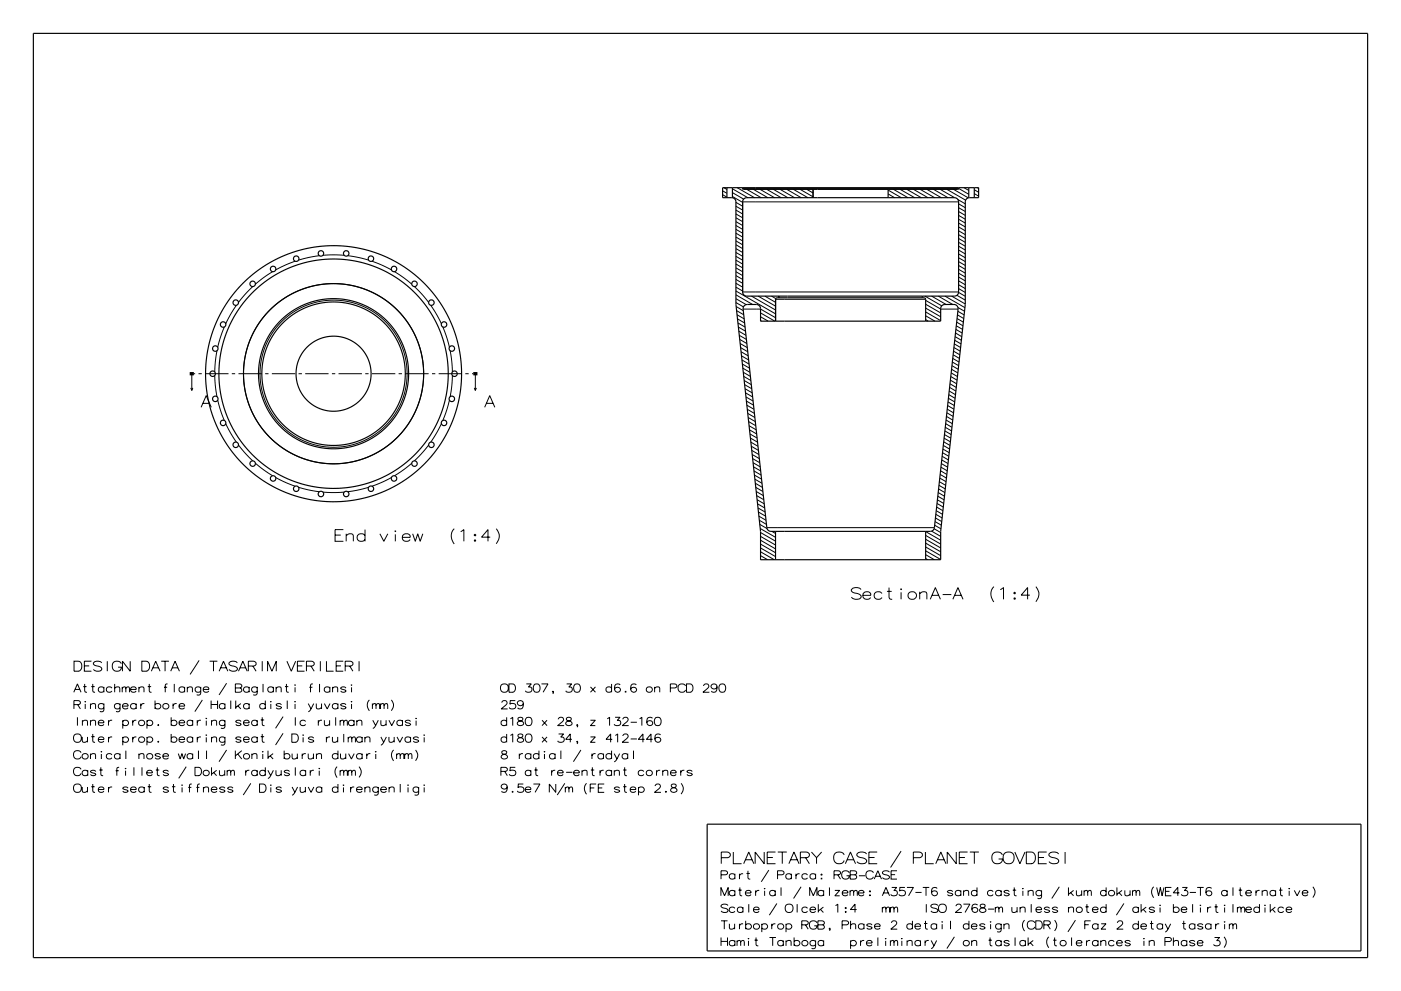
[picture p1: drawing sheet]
<svg xmlns="http://www.w3.org/2000/svg" width="420mm" height="297mm" viewBox="0 0 420 297" stroke-linecap="round" stroke-linejoin="round" font-family="sans-serif">
<g fill="none" stroke="#000" stroke-width=".3">
<path d="M216.6 57.2l1.3 .7M216.6 58.3l1.3 .8M217 56.3l.9 .5M219.6 57.7l3.3 2M219.6 58.9l3 1.8M219.6 56.6l4.6 2.6M221 56.3l5.2 2.9M222.6 56.5h64.8M223.9 56.8l4.3 2.4M225.9 56.8l4.3 2.4M227.9 56.8l4.3 2.4M229.9 56.8l4.3 2.4"/>
<path d="M231.9 56.8l4.3 2.4M233.9 56.8l4.3 2.4M235.9 56.8l4.3 2.4M237.9 56.8l4.3 2.4M239.9 56.8l3.8 2.2M241.9 56.8l1.8 1M266.2 57l4 2.2M266.2 58.1l2 1.1M267.9 56.8l4.3 2.4M269.9 56.8l4.3 2.4M271.9 56.8l4.3 2.4M273.9 56.8l4.3 2.4"/>
<path d="M275.9 56.8l4.3 2.4M277.9 56.8l4.3 2.4M279.9 56.8l4.3 2.4M281.9 56.8l4.3 2.5M283.9 56.8l5.6 3.2M285.9 56.8l4.4 2.5M287.2 59.8l2.2 1.3M287.4 56.5l3 1.7M289 56.3l1.4 .8M292.1 56.9l1.3 .7M292.1 58l1.3 .8M292.1 59.2h.1"/>
<path d="M293 56.3l.4 .2M88.5 78.3l-5.8 2.6M95.7 76.6l-6.2 1.4M96.8 76.5h6.4M104.3 76.6l6.2 1.4M111.5 78.3l5.8 2.6M220.6 60.7l2 1.1M220.6 61.8l2 1.2M220.6 63l2 1.1M220.6 64.1l2 1.2M220.6 65.3l2 1.1M220.6 66.4l2 1.2"/>
<path d="M220.6 67.6l2 1.1M220.6 68.7l2 1.2M220.6 69.9l2 1.1M220.6 71l2 1.2M220.6 72.2l2 1.2M220.6 73.4l2 1.1M220.6 74.5l2 1.2M220.6 75.7l2 1.1M220.6 76.8l2 1.2M220.6 78l2 1.1M220.6 79.1l2 1.2M222.6 60.5h64.8"/>
<path d="M287.4 61.1l2 1.1M287.4 62.2l2 1.2M287.4 63.4l2 1.1M287.4 64.5l2 1.2M287.4 65.7l2 1.2M287.4 66.9l2 1.1M287.4 68l2 1.2M287.4 69.2l2 1.1M287.4 70.3l2 1.2M287.4 71.5l2 1.1M287.4 72.6l2 1.2M287.4 73.8l2 1.1"/>
<path d="M287.4 74.9l2 1.2M287.4 76.1l2 1.2M287.4 77.3l2 1.1M287.4 78.4l2 1.2M287.4 79.6l2 1.1M67.2 98l-1.9 6.1M70.9 91.5l-3.2 5.5M75.8 85.9l-4.3 4.7M81.7 81.4l-5.1 3.8M118.3 81.4l5.1 3.8M124.2 85.9l4.3 4.7M129.1 91.5l3.2 5.5"/>
<path d="M132.8 98l1.9 6.1M220.6 80.3l2 1.1M220.6 81.4l2 1.2M220.6 82.6l2 1.1M220.6 83.7l2 1.2M220.6 84.9l2 1.2M220.6 86.1l2 1.1M220.6 87.2l11.9 6.9M220.6 88.4l5 2.8M220.6 89.5l3.1 1.8M220.6 90.7l2.3 1.3M220.7 91.9l2.1 1.2"/>
<path d="M220.8 93.1l2.2 1.2M221 94.3l2.1 1.3M221.1 95.6l2.1 1.2M221.2 96.8l2.2 1.2M221.4 98l2.1 1.3M221.5 99.3l2.1 1.2M222.6 87.5h64.8M222.8 92.6h5.2l4.5 2.6M225.3 88.7l7.2 4.2M227.3 88.7l5.2 3.1M228 93.8l4.3 2.4M228 94.9l2.3 1.3"/>
<path d="M228 96.1l.3 .1M229.3 88.7l3.2 1.9M231.3 88.7l1.3 .8M232.5 89.7h45M233.3 88.7l.2 .2M277.3 88.7l5 3M277.5 91.2l4.5 2.6M277.5 92.3l4.5 2.6M277.5 94.6l2.8 1.6M277.5 95.8l.8 .4M277.5 90l4.5 2.6h5.2M277.5 93.5l4.5 2.6"/>
<path d="M279.3 88.7l4.3 2.5M281.3 88.7l4.3 2.5M283.3 88.7l6 3.5M285.3 88.7l4.1 2.4M286.4 99.8l1.9 1.1M286.6 98.7l1.8 1.1M286.7 97.6l1.9 1.1M286.8 96.5l1.9 1.1M286.9 88.5l2.5 1.5M286.9 95.5l1.9 1M287 94.4l1.9 1.1M287.2 93.3l1.8 1.1"/>
<path d="M287.2 92.2l2 1.1M287.4 87.6l2 1.2M287.4 83l2 1.2M287.4 84.2l2 1.1M287.4 86.5l2 1.1M287.4 80.7l2 1.2M287.4 81.9l2 1.1M287.4 85.3l2 1.2M57.2 116.3l.3 .7 .3-.7M57.5 112v5M58.1 112h.4M59.5 112h1"/>
<path d="M61.5 112h7M64.4 112.5l.6 6.4M65 105.1l-.6 6.4M65.3 119.9l1.9 6.1M69.5 112h1M71.5 112h7M79.5 112h1M81.5 112h7M89.5 112h1M91.5 112h7M99.5 112h1M101.5 112h7"/>
<path d="M109.5 112h1M111.5 112h7M119.5 112h1M121.5 112h7M129.5 112h1M131.5 112h7M134.7 119.9l-1.9 6.1M135 105.1l.6 6.4M135.6 112.5l-.6 6.4M139.5 112h1M141.5 112h.4M142.2 116.3l.3 .7 .3-.7"/>
<path d="M142.5 112v5M221.6 100.5l2.2 1.2M221.8 101.7l2.1 1.3M221.9 103l2.1 1.2M222 104.2l2.2 1.2M222.2 105.4l2.1 1.2M222.3 106.6l2.1 1.3M222.4 107.9l2.2 1.2M222.6 109.1l2.1 1.2M222.7 110.3l2.1 1.3M222.8 111.6l2.2 1.2M223 112.8l2.1 1.2"/>
<path d="M223.1 114l2.1 1.3M223.2 115.3l2.2 1.2M223.4 116.5l2.1 1.2M223.5 117.7l2.1 1.3M223.6 119l2.2 1.2M284.3 119.4l1.9 1.1M284.4 118.3l1.9 1.1M284.6 117.2l1.8 1.1M284.7 116.1l1.9 1.1M284.8 115l1.9 1.1M284.9 113.9l1.9 1.1M285 112.9l1.9 1"/>
<path d="M285.2 111.8l1.8 1.1M285.3 110.7l1.9 1.1M285.4 109.6l1.9 1.1M285.5 108.5l1.9 1.1M285.6 107.4l1.9 1.1M285.7 106.3l1.9 1.1M285.9 105.2l1.8 1.1M286 104.2l1.9 1M286.1 103.1l1.9 1.1M286.2 102l1.9 1.1M286.3 100.9l1.9 1.1M60.3 122.1l1.5-3.5 1.5 3.5"/>
<path d="M60.8 120.9h2M67.7 127l3.2 5.5M71.5 133.4l4.3 4.7M76.6 138.8l5.1 3.8M123.4 138.8l-5.1 3.8M128.5 133.4l-4.3 4.7M132.3 127l-3.2 5.5M145.3 122.1l1.5-3.5 1.5 3.5M145.8 120.9h2M223.8 120.2l2.1 1.2M223.9 121.4l2.1 1.3M224 122.7l2.2 1.2"/>
<path d="M224.2 123.9l2.1 1.2M224.3 125.1l2.1 1.3M224.4 126.4l2.2 1.2M224.6 127.6l2.1 1.2M224.7 128.8l2.1 1.3M224.8 130.1l2.2 1.2M225 131.3l2.1 1.2M225.1 132.5l2.1 1.2M225.2 133.7l2.2 1.3M225.4 135l2.1 1.2M225.5 136.2l2.1 1.2M225.6 137.4l2.2 1.3"/>
<path d="M225.8 138.7l2.1 1.2M225.9 139.9l2.1 1.2M282.2 138.9l1.9 1.1M282.3 137.8l1.9 1.1M282.4 136.8l1.9 1M282.6 135.7l1.8 1.1M282.7 134.6l1.9 1.1M282.8 133.5l1.9 1.1M282.9 132.4l1.9 1.1M283 131.3l1.9 1.1M283.1 130.2l1.9 1.1M283.3 129.1l1.8 1.1"/>
<path d="M283.4 128.1l1.9 1M283.5 127l1.9 1.1M283.6 125.9l1.9 1.1M283.7 124.8l1.9 1.1M283.9 123.7l1.8 1.1M284 122.6l1.9 1.1M284.1 121.5l1.9 1.1M284.2 120.5l1.9 1M82.7 143.1l5.8 2.6M89.5 146l6.2 1.4M96.8 147.5h6.4M102.9 158.7h-2.5v3.5h2.5"/>
<path d="M103.8 160v2.2M109.4 158.7v3.5M110.5 146l-6.2 1.4M113.9 160l1.2 2.2 1.2-2.2M117.3 143.1l-5.8 2.6M118.4 159.2h.2zM123.7 160l.8 2.2 .7-2.2 .8 2.2 .8-2.2M136.2 158.4a3.3 3.3 0 0 0 0 4.6M138.1 159.3l1-.6v3.5M148.8 158.4a3.2 3.2 0 0 1 0 4.6M226 141.1l2.2 1.3M226.2 142.4l2.1 1.2"/>
<path d="M226.3 143.6l2.1 1.2M226.4 144.8l2.2 1.3M226.6 146.1l2.1 1.2M226.7 147.3l2.1 1.2M226.8 148.5l2.2 1.3M227 149.8l2.1 1.2M227.1 151l2.1 1.2M227.2 152.2l2.2 1.3M227.4 153.5l2.1 1.2M227.5 154.7l2.1 1.2M227.6 155.9l2.2 1.3M227.8 157.2l2.1 1.2"/>
<path d="M227.9 158.4l4.6 2.6M228 159.6l4.5 2.6M229.9 158.1h50.2M231.4 159.3l1.1 .6M277.5 159.3l4.5 2.6M279.3 159.2l2.7 1.6M280 158.5l2 1.1M280.2 157.4l1.9 1.1M280.3 156.3l1.9 1.1M280.4 155.2l1.9 1.1M280.6 154.1l1.8 1.1M280.7 153.1l1.9 1"/>
<path d="M280.8 152l1.9 1.1M280.9 150.9l1.9 1.1M281 149.8l1.9 1.1M281.1 148.7l1.9 1.1M281.3 147.6l1.8 1.1M281.4 146.5l1.9 1.1M281.5 145.5l1.9 1M281.6 144.4l1.9 1.1M281.7 143.3l1.9 1.1M281.9 142.2l1.8 1.1M282 141.1l1.9 1.1M282.1 140l1.9 1.1"/>
<path d="M100.4 160.4h1.7M103.8 160.5a1.57 1.57 0 0 1 2-.4l.1 2.1M109.4 160.5a1.25 1.25 0 0 0-1.9-.3 1.25 1.25 0 0 0 .1 1.9 1.47 1.47 0 0 0 1.8-.4M118.5 160.1v2.1M120.6 161h2.4a1.23 1.23 0 0 0-1.6-1 1.23 1.23 0 0 0-.7 1.7 1.23 1.23 0 0 0 1.8 .4l.5-.4M142.2 160.3l.3-.2 .1 .3-.3 .2zM142.2 161.9l.3-.1 .1 .3-.3 .1zM147 161h-2.6l1.9-2.3v3.5M228 160.8l4.5 2.6M228 161.9l4.5 2.6M228 163.1l4.5 2.6M228 164.2l4.5 2.6"/>
<path d="M228 165.4l4.1 2.3M228 166.5l2.1 1.2M228 167.7h.1M258.2 176.7a2.06 2.06 0 0 0-3 0 1.21 1.21 0 0 0 1.5 1.1 1.36 1.36 0 0 1 1.5 1.2 2.06 2.06 0 0 1-3 0M258.7 178.4h2.3a1.23 1.23 0 0 0-1.5-1 1.23 1.23 0 0 0-.8 1.7 1.23 1.23 0 0 0 1.9 .4l.4-.4M264.4 177.9a1.25 1.25 0 0 0-1.9-.3 1.25 1.25 0 0 0 .1 1.9 1.47 1.47 0 0 0 1.8-.4M265.9 177.2h1.4M266.5 176.1v2.9l.2 .4 .8 .2M270.1 176.4v.3zM270.1 177.5v2.1M272.3 177.9a1.25 1.25 0 0 1 2-.3 1.25 1.25 0 0 1-.2 1.9 1.26 1.26 0 0 1-1.5-.1 1.26 1.26 0 0 1-.3-1.5zM275.7 177.9a1.57 1.57 0 0 1 2-.4l.2 2.1"/>
<path d="M275.7 177.3v2.3M277.5 160.5l4.5 2.6M277.5 162.8l4.5 2.6M277.5 163.9l4.5 2.6M277.5 166.2l2.6 1.5M277.5 167.4l.6 .3M277.5 161.6l4.5 2.6M277.5 165.1l4.5 2.6M278.9 179.6l1.5-3.5 1.5 3.5M279.4 178.4h2M282.6 178.2h2.6M285.7 179.6l1.5-3.5 1.5 3.5"/>
<path d="M286.2 178.4h2M298 175.8a3.3 3.3 0 0 0 0 4.6M299.9 176.7l.9-.6v3.5M303.9 179.3l.3-.1 .2 .2-.3 .2zM304.1 177.5l.3 .2-.2 .3-.3-.2zM308.7 178.4h-2.6l2-2.3v3.5M310.5 175.8a3.2 3.2 0 0 1 0 4.5M22.2 198.2h1.3a1.61 1.61 0 0 1 1.1 1.5 1.61 1.61 0 0 1-1.1 1.5h-1.3zM25.3 199.6h1.4M27.4 198.2h-2.1v3h2.1M30.5 198.6a1.76 1.76 0 0 0-2.5 .1 1.03 1.03 0 0 0 1.3 .9 1.17 1.17 0 0 1 1.2 1.1 1.76 1.76 0 0 1-2.5-.1M32.2 198.2v3"/>
<path d="M36.4 198.9a1.49 1.49 0 0 0-2.2-.4 1.49 1.49 0 0 0-.2 2.1 1.49 1.49 0 0 0 2.1 .2l.3-.8h-1M39 198.2v3l-2.3-3v3M42.5 198.2h1.4a1.61 1.61 0 0 1 1 1.5 1.61 1.61 0 0 1-1 1.5h-1.4zM48.3 198.2h2.3M49.5 198.2v3M59.7 197.9l-2.7 4.2M62.8 198.2h2.4M64 198.2v3M71.2 198.6a1.77 1.77 0 0 0-2.6 .1 1.03 1.03 0 0 0 1.3 .9 1.17 1.17 0 0 1 1.3 1.1 1.77 1.77 0 0 1-2.6-.1M74.5 199.6h1.7l.6-.5v-.5l-.7-.4h-1.6v3M75.8 199.6l1 1.6M78.6 198.2v3"/>
<path d="M86 198.2l1.3 3 1.3-3M89.2 199.6h1.4M91.3 198.2h-2.1v3h2.1M91.9 199.6h1.7l.6-.5v-.5l-.7-.4h-1.6v3M93.2 199.6l1 1.6M96 198.2v3M97.9 198.2v3h2.1M100.8 199.6h1.4M102.9 198.2h-2.1v3h2.1M103.5 199.6h1.7l.6-.5v-.5l-.7-.4h-1.6v3M104.8 199.6l1 1.6M107.6 198.2v3"/>
<path d="M22.1 207.5l1.1-2.5 1.1 2.5M22.2 211.2h1.4l.5-.4v-.4l-.6-.4h-1.3v2.5M22.5 206.6h1.4M23.2 215v2.5M23.3 211.2l.8 1.3M24.7 216.3a1.11 1.11 0 0 1 1.4-.3l.1 1.5M24.7 215.9v1.6M24.9 205.8h1.1M25.4 205v2l.1 .3 .6 .2M25.5 210.2v.2zM25.5 211v1.5M27.1 211.3a1.12 1.12 0 0 1 1.4-.3l.2 1.5"/>
<path d="M27.1 216.3a1.11 1.11 0 0 1 1.4-.3l.2 1.5M27.1 210.9v1.6M27.1 215.9v1.6M27.4 205.8h1M27.8 205v2l.1 .3 .6 .2M27.8 220v2l.1 .3 .6 .2M29.5 216.6h1.7a.88 .88 0 0 0-1.2-.7 .88 .88 0 0 0-.5 1.2 .88 .88 0 0 0 1.3 .3l.4-.3M31.2 206.2a.91 .91 0 0 0-1.4-.2 .91 .91 0 0 0 0 1.4 .91 .91 0 0 0 1.4-.3M31.2 211.2a.91 .91 0 0 0-1.4-.2 .91 .91 0 0 0 0 1.4 .91 .91 0 0 0 1.4-.3M31.2 210.9l-.2 2.2-.4 .2-.7-.1M31.2 205.9v1.6M32.5 215.9v1.6"/>
<path d="M33.6 206.2a.91 .91 0 0 0-1.4-.2 .91 .91 0 0 0 0 1.4 .91 .91 0 0 0 1.4-.3M33.6 215.9a.93 .93 0 0 0-1.1 .6M34.4 206.3a1.13 1.13 0 0 1 1.4-.3l.1 1.5M34.4 205v2.5M36 211.2a.91 .91 0 0 0-1.4-.2 .91 .91 0 0 0 0 1.4 .91 .91 0 0 0 1.4-.3M36 210.9l-.1 2.2-.4 .2-.7-.1M36.6 206.3l.6-.4 .4 .1 .1 .3 .8-.4 .3 .4v1.2M36.6 205.9v1.6M36.7 211.6h1.7a.88 .88 0 0 0-1.1-.7 .88 .88 0 0 0-.5 1.2 .88 .88 0 0 0 1.3 .3l.3-.3M36.8 216.2a.93 .93 0 0 1 1.4-.3 .93 .93 0 0 1 0 1.5 .93 .93 0 0 1-1.4-.3M36.8 215.9v2.5M37.7 206.3v1.2"/>
<path d="M39.1 206.6h1.7a.88 .88 0 0 0-1.1-.7 .88 .88 0 0 0-.5 1.2 .88 .88 0 0 0 1.3 .3l.3-.3M39.8 215.9v1.6M40.8 211.2a.91 .91 0 0 0-1.3-.2 .91 .91 0 0 0 0 1.4 .91 .91 0 0 0 1.3-.3M40.8 210.9v1.6M40.9 215.9a.92 .92 0 0 0-1.1 .6M41.6 206.3a1.12 1.12 0 0 1 1.4-.3l.2 1.5M41.6 205.9v1.6M42.2 210.9v1.6M43.3 210.9a.91 .91 0 0 0-1.1 .6M44.1 216.2a.93 .93 0 0 1 1.4-.3 .93 .93 0 0 1 0 1.5 .93 .93 0 0 1-1.4-.3M44.1 215.9v2.5M44.3 205.8h1"/>
<path d="M44.7 205v2l.2 .3 .5 .2M45.4 201.2l1.3-3 1.3 3M45.8 200.1h1.7M46.5 211.2a.93 .93 0 0 1 1.4-.3 .93 .93 0 0 1 0 1.5 .93 .93 0 0 1-1.4-.3M46.5 210v2.5M47.3 217.3l.2-.2 .1 .2-.2 .2zM49.2 206h.9M50.2 205l-.5 .1-.2 .3v2.1M51.2 201.2l1.3-3 1.3 3M51.3 216.2a.93 .93 0 0 1 1.4-.3 .93 .93 0 0 1 0 1.5 .93 .93 0 0 1-1.4-.3M51.3 215v2.5M51.3 220v2.5"/>
<path d="M51.6 200.1h1.8M51.9 210.9v1.6M52.2 205v2.5M53 210.9a.91 .91 0 0 0-1.1 .6M53.7 211.6h1.6a.88 .88 0 0 0-1.1-.7 .88 .88 0 0 0-.5 1.2 .88 .88 0 0 0 1.3 .3l.3-.3M53.7 216.6h1.6a.88 .88 0 0 0-1.1-.7 .88 .88 0 0 0-.5 1.2 .88 .88 0 0 0 1.3 .3l.3-.3M55.3 206.2a.91 .91 0 0 0-1.3-.2 .91 .91 0 0 0 0 1.4 .91 .91 0 0 0 1.3-.3M55.3 205.9v1.6M56.2 206.3a1.13 1.13 0 0 1 1.4-.3l.1 1.5M56.2 205.9v1.6M57.8 216.2a.91 .91 0 0 0-1.4-.2 .91 .91 0 0 0 0 1.4 .91 .91 0 0 0 1.4-.3M57.8 215.9v1.6"/>
<path d="M59.1 215.9v1.6M60.2 206.2a.91 .91 0 0 0-1.4-.2 .91 .91 0 0 0 0 1.4 .91 .91 0 0 0 1.4-.3M60.2 205.9l-.1 2.2-.4 .2-.7-.1M60.2 215.9a.93 .93 0 0 0-1.1 .6M60.7 209.8l-2.3 3.5M60.9 206.6h1.7a.88 .88 0 0 0-1.1-.7 .88 .88 0 0 0-.6 1.2 .88 .88 0 0 0 1.4 .3l.3-.3M61.8 215.2v.2zM61.8 216v1.5M63.3 211.1h1.9M63.3 210v2.5M63.4 216.3a1.11 1.11 0 0 1 1.4-.3l.1 1.5M63.4 215.9v1.6"/>
<path d="M65.2 210v2.5M65.7 201.2l1.3-3 1.3 3M66.1 200.1h1.8M67.4 211.2a.91 .91 0 0 0-1.3-.2 .91 .91 0 0 0 0 1.4 .91 .91 0 0 0 1.3-.3M67.4 216.2a.91 .91 0 0 0-1.3-.2 .91 .91 0 0 0 0 1.4 .91 .91 0 0 0 1.3-.3M67.4 215.9l-.1 2.2-.4 .2-.7-.1M67.4 210.9v1.6M67.9 204.8l-2.2 3.5M69.2 210v2.5M70.5 205h1.4l.6 .4v.4l-.5 .4 .5 .5v.4l-.3 .2-1.7 .2zM70.5 206.2h1.5M70.7 210v2.5"/>
<path d="M71.3 211.5l.9 1M71.5 201.2l1.3-3 1.3 3M71.9 200.1h1.8M72.2 210.9l-1.5 1.1M72.3 216.2a.95 .95 0 0 0-1.6 .1l.3 .2a1.18 1.18 0 0 1 1.3 .7l-1 .3-.6-.4M73 216.6h1.7a.88 .88 0 0 0-1.1-.7 .88 .88 0 0 0-.6 1.2 .88 .88 0 0 0 1.4 .3l.3-.3M74.7 206.2a.91 .91 0 0 0-1.4-.2 .91 .91 0 0 0 0 1.4 .91 .91 0 0 0 1.4-.3M74.7 211.2a.91 .91 0 0 0-1.4-.2 .91 .91 0 0 0 0 1.4 .91 .91 0 0 0 1.4-.3M74.7 205.9v1.6M74.7 210.9v1.6M77.1 206.2a.91 .91 0 0 0-1.4-.2 .91 .91 0 0 0 0 1.4 .91 .91 0 0 0 1.4-.3M77.1 205.9l-.1 2.2-.4 .2-.7-.1"/>
<path d="M77.1 216.2a.91 .91 0 0 0-1.4-.2 .91 .91 0 0 0 0 1.4 .91 .91 0 0 0 1.4-.3M77.1 215.9v1.6M78.2 215.8h1M78.6 215v2l.1 .3 .6 .2M78.6 220v2l.1 .3 .6 .2M78.9 205v2.5M79.5 211.2a.91 .91 0 0 0-1.3-.2 .91 .91 0 0 0 0 1.4 .91 .91 0 0 0 1.3-.3M79.5 210v2.5M80.2 201.2v-3l1.3 3 1.3-3v3M81.2 210.2v.2zM81.2 211v1.5M82 206.2a.91 .91 0 0 0-1.4-.2 .91 .91 0 0 0 0 1.4 .91 .91 0 0 0 1.4-.3"/>
<path d="M82 205.9v1.6M82.8 206.3a1.13 1.13 0 0 1 1.4-.3l.1 1.5M82.8 205.9v1.6M84.4 211.2a.95 .95 0 0 0-1.6 .1l.3 .2a1.19 1.19 0 0 1 1.3 .7l-.3 .2a1.08 1.08 0 0 1-1.3-.3M84.9 214.8l-2.3 3.5M84.9 219.8l-2.3 3.5M85.4 205.8h1M85.9 205v2l.1 .3 .6 .2M86.1 210v2.5M87.5 220h1.1a1.34 1.34 0 0 1 .9 1.2 1.34 1.34 0 0 1-.9 1.3h-1.1zM88.5 205.2v.2zM88.5 210.2v.2z"/>
<path d="M88.5 206v1.5M88.5 211v1.5M88.5 215v2.5M91.6 216.2a.91 .91 0 0 0-1.3-.2 .91 .91 0 0 0 0 1.4 .91 .91 0 0 0 1.3-.3M92.4 210.9l.8 1.6M92.7 206h1M93.8 205l-.6 .1-.1 .3v2.1M94.1 210.9l-1.1 2-.6 .4M94.8 210.9l.1 1.4a1.14 1.14 0 0 0 1.5-.3M95.4 215.9v1.6M95.8 205v2.5M96.4 210.9v1.6"/>
<path d="M96.5 215.9a.93 .93 0 0 0-1.1 .6M97.2 210.9l.9 1.6 .8-1.6M97.2 215.9l.2 1.4a1.14 1.14 0 0 0 1.4-.3M98.8 215.9v1.6M98.9 206.2a.91 .91 0 0 0-1.4-.2 .91 .91 0 0 0 0 1.4 .91 .91 0 0 0 1.4-.3M98.9 205.9v1.6M99.7 206.3a1.12 1.12 0 0 1 1.4-.3l.1 1.5M99.7 205.9v1.6M100.6 215v2.5M101.3 211.2a.91 .91 0 0 0-1.4-.2 .91 .91 0 0 0 0 1.4 .91 .91 0 0 0 1.4-.3M101.3 210.9v1.6M102 216.3l.5-.4 .4 .1 .1 .3 .9-.4 .2 .4v1.2"/>
<path d="M102 215.9v1.6M103 216.3v1.2M103 220v2.5M103.7 206.2a.95 .95 0 0 0-1.6 .1l.3 .2a1.19 1.19 0 0 1 1.3 .7l-.3 .2a1.07 1.07 0 0 1-1.3-.3M103.7 211.2a.95 .95 0 0 0-1.6 .1l.3 .2a1.2 1.2 0 0 1 1.3 .7l-.3 .2a1.07 1.07 0 0 1-1.3-.3M105.4 205.2v.2zM105.4 210.2v.2zM105.4 206v1.5M105.4 211v1.5M106.2 216.2a.91 .91 0 0 0-1.4-.2 .91 .91 0 0 0 0 1.4 .91 .91 0 0 0 1.4-.3M106.2 215.9v1.6M107 216.3a1.11 1.11 0 0 1 1.4-.3l.1 1.5"/>
<path d="M107 215.9v1.6M110.8 209.8a2.32 2.32 0 0 0 0 3.2M111.6 211.3l.6-.4 .4 .1 .1 .3 .8-.4 .3 .4v1.2M111.6 210.9v1.6M111.8 215.9l.8 1.6M112.7 211.3v1.2M113.4 215.9l-1.1 2-.5 .4M114.1 211.3l.5-.4 .4 .1 .1 .3 .9-.4 .2 .4v1.2M114.1 210.9v1.6M114.2 215.9l.1 1.4a1.14 1.14 0 0 0 1.4-.3M115.1 211.3v1.2M115.7 215.9v1.6"/>
<path d="M116.6 215.9l.8 1.6 .9-1.6M117.3 209.8a2.28 2.28 0 0 1 0 3.2M120.7 216.2a.91 .91 0 0 0-1.4-.2 .91 .91 0 0 0 0 1.4 .91 .91 0 0 0 1.4-.3M120.7 215.9v1.6M123.1 216.2a.95 .95 0 0 0-1.6 .1l.3 .2a1.18 1.18 0 0 1 1.3 .7l-1 .3-.6-.4M124.7 215.3h.1zM124.7 216v1.5M150.4 210.6v-.1a.84 .84 0 0 1 .9-.6 .84 .84 0 0 1 .7 .6l-.4 .8-1.4 1.2h2M151.9 216.2a.91 .91 0 0 0-1.4-.2 .91 .91 0 0 0 0 1.4 .91 .91 0 0 0 1.4-.3M151.9 215v2.5M151.9 220v2.5M153 215.4l.7-.4v2.5"/>
<path d="M153.7 207.5a1.33 1.33 0 0 0 .9-1.3 1.33 1.33 0 0 0-.9-1.2h-1.1v2.5h1.1M154.5 210h-1.5l-.1 1.1a.96 .96 0 0 1 1.4-.2 .96 .96 0 0 1 0 1.4l-.5 .2a.85 .85 0 0 1-1.1-.5M155.4 215.1l-.1 .5 .2 .3 1.4 .6a.92 .92 0 0 1-.7 1.1 .92 .92 0 0 1-1.1-.7l.4-.7 1.2-.4v-.5a1.03 1.03 0 0 0-1.3-.2zM156.9 210.8a.87 .87 0 0 0-1-.8 .87 .87 0 0 0-.7 1.1 .94 .94 0 0 0 1 .4 .94 .94 0 0 0 .7-.7 1.25 1.25 0 0 1-1.1 1.7l-.6-.4M157.8 205h1.5l-.9 .9 1 .2a1.03 1.03 0 0 1-.5 1.4 1.03 1.03 0 0 1-1.4-.5M157.9 215.1a1.25 1.25 0 0 1 1.6 .8 1.25 1.25 0 0 1-.9 1.6h-.3a1.46 1.46 0 0 1-.4-2.4zM160.3 205.1a1.26 1.26 0 0 1 1.7 .8 1.26 1.26 0 0 1-.9 1.6 1.31 1.31 0 0 1-1.3-.9 1.31 1.31 0 0 1 .5-1.5zM162.3 205h2l-1.5 2.5M162.5 215.9l1.5 1.6M164 215.9l-1.5 1.6M165.9 207.3l-.2 .2-.1-.2h.3l-.2 .6M167.4 215.6v-.1a.84 .84 0 0 1 .8-.6 .84 .84 0 0 1 .8 .6l-.5 .8-1.3 1.2h1.9"/>
<path d="M167.5 220h1.5l-.9 .9 .9 .2a1.03 1.03 0 0 1-.5 1.4 1.03 1.03 0 0 1-1.3-.5M169.9 205h1.5l-.9 .9 .9 .2a1.03 1.03 0 0 1-.4 1.4 1.03 1.03 0 0 1-1.4-.5M170 215.1l-.2 .5 .2 .3 1.4 .6a.92 .92 0 0 1-.7 1.1 .92 .92 0 0 1-1.1-.7l.4-.7 1-.3 .2-.6a1.03 1.03 0 0 0-1.2-.2zM172.4 205.1a1.26 1.26 0 0 1 1.7 .8 1.26 1.26 0 0 1-1 1.6 1.31 1.31 0 0 1-1.2-.9 1.31 1.31 0 0 1 .5-1.5zM173.2 217.3l-.2 .2-.1-.2h.3l-.3 .6M177 215.9h1.5l-1.5 1.6h1.5M177 205.9l1.5 1.6M178.5 205.9l-1.5 1.6M182.1 215.4l.6-.4v2.5M183.3 206.2a.91 .91 0 0 0-1.3-.2 .91 .91 0 0 0 0 1.4 .91 .91 0 0 0 1.3-.3M183.3 205v2.5M184.4 215h1.5l-.9 .9 1 .2a1.03 1.03 0 0 1-.5 1.4 1.03 1.03 0 0 1-1.4-.5"/>
<path d="M185.9 205.3a.94 .94 0 0 0-1.5 .1 1.21 1.21 0 0 0-.1 1.5 1.21 1.21 0 0 0 1.3 .4 .72 .72 0 0 0 0-1.2h-1l-.4 .5M186.7 215.6v-.1a.84 .84 0 0 1 .8-.6 .84 .84 0 0 1 .8 .6l-.4 .8-1.4 1.2h2M187.5 207.1l.2 .2-.1 .2-.2-.2zM189.1 216.5h1.8M190.7 205.3a.94 .94 0 0 0-1.5 .1 1.21 1.21 0 0 0-.1 1.5 1.21 1.21 0 0 0 1.4 .4 .72 .72 0 0 0 0-1.2h-1.1l-.3 .5M191.7 215.4l.7-.4v2.5M195.6 215.3a.95 .95 0 0 0-1.6 .1 1.21 1.21 0 0 0-.1 1.5 1.21 1.21 0 0 0 1.4 .4 .72 .72 0 0 0 0-1.2h-1l-.4 .5M196.3 206.3a1.12 1.12 0 0 1 1.4-.3l.1 1.5M196.3 205.9v1.6M196.6 215.1a1.25 1.25 0 0 1 1.7 .8 1.25 1.25 0 0 1-1 1.6h-.3a1.46 1.46 0 0 1-.4-2.4zM201 206.2h1.4l.5-.4v-.4l-.6-.4h-1.3v2.5M205.5 205.6a1.22 1.22 0 0 0-1.8-.4 1.22 1.22 0 0 0 0 1.9 1.22 1.22 0 0 0 1.8-.3"/>
<path d="M205.8 205h1.1a1.34 1.34 0 0 1 .9 1.2 1.34 1.34 0 0 1-.9 1.3h-1.1zM210.9 205.6v-.1a.84 .84 0 0 1 .8-.6 .84 .84 0 0 1 .8 .6l-.4 .8-1.4 1.2h2M215 205.8a.87 .87 0 0 0-1.1-.8 .87 .87 0 0 0-.6 1.1 .94 .94 0 0 0 .9 .4 .94 .94 0 0 0 .8-.7 1.25 1.25 0 0 1-1.2 1.7l-.5-.4M215.9 205.1a1.26 1.26 0 0 1 1.7 .8 1.26 1.26 0 0 1-.9 1.6 1.31 1.31 0 0 1-1.3-.9 1.31 1.31 0 0 1 .5-1.5zM24.3 225.6a1.22 1.22 0 0 0-1.8-.4 1.22 1.22 0 0 0 0 1.9 1.22 1.22 0 0 0 1.8-.3M24.3 230.6a1.22 1.22 0 0 0-1.8-.4 1.22 1.22 0 0 0 0 1.9 1.22 1.22 0 0 0 1.8-.3M24.7 220.9l.1 1.4a1.13 1.13 0 0 0 1.4-.3M24.7 235.9l.1 1.4a1.13 1.13 0 0 0 1.4-.3M26.2 220.9v1.6M26.2 235.9v1.6M26.3 231.2a.91 .91 0 0 0-1.4-.2 .91 .91 0 0 0 0 1.4 .91 .91 0 0 0 1.4-.3M26.3 230.9v1.6"/>
<path d="M27.1 226.3a1.12 1.12 0 0 1 1.4-.3l.2 1.5M27.1 225.9v1.6M27.4 220.8h1M27.4 235.8h1M27.8 235v2l.1 .3 .6 .2M28.7 231.2a.95 .95 0 0 0-1.6 .1l.3 .2a1.18 1.18 0 0 1 1.3 .7l-1 .3-.6-.4M29.5 221.6h1.7a.88 .88 0 0 0-1.2-.7 .88 .88 0 0 0-.5 1.2 .88 .88 0 0 0 1.3 .3l.4-.3M29.5 236.6h1.7a.88 .88 0 0 0-1.2-.7 .88 .88 0 0 0-.5 1.2 .88 .88 0 0 0 1.3 .3l.4-.3M29.8 230.8h1M30.2 230v2l.1 .3 .6 .2M30.3 225.3h.2zM30.4 226v1.5"/>
<path d="M32.5 220.9v1.6M32.5 235.9v1.6M33.6 226.2a.91 .91 0 0 0-1.4-.2 .91 .91 0 0 0 0 1.4 .91 .91 0 0 0 1.4-.3M33.6 220.9a.92 .92 0 0 0-1.1 .6M33.6 235.9a.92 .92 0 0 0-1.1 .6M34.7 231h.9M35.7 230l-.6 .1-.1 .3v2.1M36 226.2a.91 .91 0 0 0-1.4-.2 .91 .91 0 0 0 0 1.4 .91 .91 0 0 0 1.4-.3M36 225.9v1.6M36.8 221.2a.93 .93 0 0 1 1.4-.3 .93 .93 0 0 1 0 1.5 .93 .93 0 0 1-1.4-.3M36.8 220.9v2.5M37.6 230.2v.2z"/>
<path d="M37.6 231v1.5M37.7 225v2.5M38.4 236.2a.95 .95 0 0 0-1.6 .1l.3 .2a1.18 1.18 0 0 1 1.3 .7l-.3 .2a1.08 1.08 0 0 1-1.3-.3M39.1 236.6h1.7a.88 .88 0 0 0-1.1-.7 .88 .88 0 0 0-.5 1.2 .88 .88 0 0 0 1.3 .3l.3-.3M39.8 220.9v1.6M40.1 230v2.5M40.9 220.9a.91 .91 0 0 0-1.1 .6M41.6 226.3a1.12 1.12 0 0 1 1.4-.3l.2 1.5M41.6 225.9v1.6M42.6 230v2.5M43.3 236.2a.91 .91 0 0 0-1.4-.2 .91 .91 0 0 0 0 1.4 .91 .91 0 0 0 1.4-.3M43.3 235.9v1.6"/>
<path d="M44 231.6h1.7a.88 .88 0 0 0-1.2-.7 .88 .88 0 0 0-.5 1.2 .88 .88 0 0 0 1.3 .3l.4-.3M44.1 221.2a.93 .93 0 0 1 1.4-.3 .93 .93 0 0 1 0 1.5 .93 .93 0 0 1-1.4-.3M44.1 220.9v2.5M44.3 235.8h1M44.7 235v2l.2 .3 .5 .2M46.7 230.8h1M47.2 230v2l.1 .3 .5 .2M47.4 222.1l.2 .2-.1 .2-.2-.2zM48.1 226.2a.95 .95 0 0 0-1.6 .1l.3 .2a1.19 1.19 0 0 1 1.3 .7l-.3 .2a1.08 1.08 0 0 1-1.3-.3M48.8 226.6h1.7a.88 .88 0 0 0-1.1-.7 .88 .88 0 0 0-.5 1.2 .88 .88 0 0 0 1.3 .3l.3-.3M50.5 231.2a.95 .95 0 0 0-1.6 .1l.3 .2a1.18 1.18 0 0 1 1.3 .7l-1 .3-.6-.4M50.5 236.2a.95 .95 0 0 0-1.6 .1l.3 .2a1.18 1.18 0 0 1 1.3 .7l-.3 .2a1.08 1.08 0 0 1-1.3-.3"/>
<path d="M51.3 221.2a.93 .93 0 0 1 1.4-.3 .93 .93 0 0 1 0 1.5 .93 .93 0 0 1-1.4-.3M51.6 235.8h1M52 235v2l.1 .3 .6 .2M53.5 225.9l.5 1.6 .5-1.6 .6 1.6 .5-1.6M53.7 221.6h1.6a.88 .88 0 0 0-1.1-.7 .88 .88 0 0 0-.5 1.2 .88 .88 0 0 0 1.3 .3l.3-.3M54.5 235.3h.2zM54.6 236v1.5M55.8 229.8l-2.2 3.5M56.4 236h1M57.5 235l-.6 .1-.1 .3v2.1M57.8 221.2a.91 .91 0 0 0-1.4-.2 .91 .91 0 0 0 0 1.4 .91 .91 0 0 0 1.4-.3M57.8 226.2a.91 .91 0 0 0-1.4-.2 .91 .91 0 0 0 0 1.4 .91 .91 0 0 0 1.4-.3"/>
<path d="M57.8 220.9v1.6M57.8 225.9v1.6M58.9 236h.9M59.1 220.9v1.6M59.5 225v2.5M59.5 232.5a1.33 1.33 0 0 0 .9-1.3 1.33 1.33 0 0 0-.8-1.2h-1.1v2.5h1.1M59.9 235l-.6 .1-.1 .3v2.1M60.2 220.9a.92 .92 0 0 0-1.1 .6M61 236.3a1.12 1.12 0 0 1 1.4-.3l.1 1.5M61 235.9v1.6M61.8 220.2v.2zM61.8 221v1.5"/>
<path d="M61.9 225v2.5M63.3 236.6h1.7a.88 .88 0 0 0-1.1-.7 .88 .88 0 0 0-.5 1.2 .88 .88 0 0 0 1.3 .3l.3-.3M63.4 221.3a1.12 1.12 0 0 1 1.4-.3l.1 1.5M63.4 220.9v1.6M63.4 230v2.5M64.1 231.5l.8 1M64.9 230.9l-1.5 1.1M65.8 230.9l.1 1.4a1.14 1.14 0 0 0 1.5-.3M67.4 230.9v1.6M67.4 221.2a.91 .91 0 0 0-1.3-.2 .91 .91 0 0 0 0 1.4 .91 .91 0 0 0 1.3-.3M67.4 220.9v1.8a.73 .73 0 0 1-.4 .6 .73 .73 0 0 1-.8-.1M67.4 236.2a.95 .95 0 0 0-1.6 .1l.4 .2a1.19 1.19 0 0 1 1.2 .7l-.3 .2a1.07 1.07 0 0 1-1.3-.3"/>
<path d="M67.9 224.8l-2.2 3.5M68.1 231.3l.6-.4 .4 .1 .1 .3 .8-.4 .3 .4v1.2M68.1 230.9v1.6M69.2 231.3v1.2M69.9 236.2a.95 .95 0 0 0-1.7 .1l.4 .2a1.19 1.19 0 0 1 1.3 .7l-.4 .2a1.08 1.08 0 0 1-1.3-.3M70.5 225v2.5M71.3 226l1.2 1.5M72.3 221.2a.95 .95 0 0 0-1.6 .1l.3 .2a1.18 1.18 0 0 1 1.3 .7l-.3 .2a1.08 1.08 0 0 1-1.3-.3M72.5 225l-2 1.5M73 221.6h1.7a.88 .88 0 0 0-1.1-.7 .88 .88 0 0 0-.6 1.2 .88 .88 0 0 0 1.4 .3l.3-.3M73.7 230.9v1.6M74.7 230.9a.91 .91 0 0 0-1 .6"/>
<path d="M75.2 234.8l-2.3 3.5M75.5 226.3a1.12 1.12 0 0 1 1.4-.3l.1 1.5M75.5 225.9v1.6M77.1 221.2a.91 .91 0 0 0-1.4-.2 .91 .91 0 0 0 0 1.4 .91 .91 0 0 0 1.4-.3M77.1 231.2a.91 .91 0 0 0-1.4-.2 .91 .91 0 0 0 0 1.4 .91 .91 0 0 0 1.4-.3M77.1 220.9v1.6M77.1 230.9v1.6M77.8 235h1.1a1.34 1.34 0 0 1 .9 1.2 1.34 1.34 0 0 1-.9 1.3h-1.1zM78.2 220.8h1M78.7 225.3h.2zM78.8 226v1.5M79.5 231.2a.91 .91 0 0 0-1.3-.2 .91 .91 0 0 0 0 1.4 .91 .91 0 0 0 1.3-.3"/>
<path d="M79.5 230v2.5M80.3 230.9l.9 1.6M80.3 225v2.5M81 226.5l.9 1M81.2 235.2v.2zM81.2 236v1.5M81.9 225.9l-1.6 1.1M82 230.9l-1.1 2-.6 .4M82.7 230.9l.1 1.4a1.14 1.14 0 0 0 1.5-.3M84.3 230.9v1.6M84.4 236.2a.95 .95 0 0 0-1.6 .1l.3 .2a1.18 1.18 0 0 1 1.3 .7l-.3 .2a1.08 1.08 0 0 1-1.3-.3M85.2 226.2a.93 .93 0 0 1 1.4-.3 .93 .93 0 0 1 0 1.5 .93 .93 0 0 1-1.4-.3"/>
<path d="M85.2 225v2.5M86.8 231.2a.95 .95 0 0 0-1.6 .1l.3 .2a1.18 1.18 0 0 1 1.3 .7l-1 .3-.6-.4M87.6 225.9l.1 1.4a1.14 1.14 0 0 0 1.4-.3M87.6 235.9l.8 1.6M88.5 230v2.5M89.1 225.9v1.6M89.2 235.9l-1.1 2-.5 .4M90 235.9l.1 1.4a1.13 1.13 0 0 0 1.5-.3M90.6 225.9v1.6M90.8 220.3h.2zM90.9 221v1.5M91.6 235.9v1.6"/>
<path d="M91.6 231.2a.91 .91 0 0 0-1.3-.2 .91 .91 0 0 0 0 1.4 .91 .91 0 0 0 1.3-.3M91.6 230.9v1.6M91.7 225.9a.91 .91 0 0 0-1.1 .6M92.4 225.9l.1 1.4a1.14 1.14 0 0 0 1.5-.3M92.4 235.9l.8 1.6 .9-1.6M93 230.9v1.6M94 225.9v1.6M94.1 221.2a.95 .95 0 0 0-1.7 .1l.4 .2a1.19 1.19 0 0 1 1.3 .7l-.4 .2a1.08 1.08 0 0 1-1.3-.3M94.1 230.9a.92 .92 0 0 0-1.1 .6M94.9 226.3a1.13 1.13 0 0 1 1.4-.3l.1 1.5M94.9 225.9v1.6M95.7 230.2v.2z"/>
<path d="M95.7 231v1.5M96.5 236.2a.91 .91 0 0 0-1.4-.2 .91 .91 0 0 0 0 1.4 .91 .91 0 0 0 1.4-.3M96.5 235.9v1.6M97.8 220.9v1.6M98.9 220.9a.92 .92 0 0 0-1.1 .6M99.7 220.9l.1 1.4a1.13 1.13 0 0 0 1.4-.3M101.1 229.8a2.32 2.32 0 0 0 0 3.2M101.2 220.9v1.6M101.3 226.2a.91 .91 0 0 0-1.4-.2 .91 .91 0 0 0 0 1.4 .91 .91 0 0 0 1.4-.3M101.3 236.2a.91 .91 0 0 0-1.4-.2 .91 .91 0 0 0 0 1.4 .91 .91 0 0 0 1.4-.3M101.3 225v2.5M101.3 235v2.5"/>
<path d="M102 231.3l.5-.4 .4 .1 .1 .3 .9-.4 .2 .4v1.2M102 230.9v1.6M102.1 225.9l.1 1.4a1.14 1.14 0 0 0 1.5-.3M102.9 235.3h.1zM103 236v1.5M103 231.3v1.2M103.7 225.9v1.6M104.4 221.3l.5-.4 .4 .1 .2 .3 .8-.4 .3 .4v1.2M104.4 231.3l.5-.4 .4 .1 .2 .3 .8-.4 .3 .4v1.2M104.4 220.9v1.6M104.4 230.9v1.6M104.5 225.9l.8 1.6 .9-1.6"/>
<path d="M105.1 235.9v1.6M105.5 221.3v1.2M105.5 231.3v1.2M106.2 235.9a.91 .91 0 0 0-1.1 .6M106.9 236.6h1.7a.88 .88 0 0 0-1.2-.7 .88 .88 0 0 0-.5 1.2 .88 .88 0 0 0 1.3 .3l.4-.3M107.6 229.8a2.29 2.29 0 0 1 0 3.2M108.6 221.2a.91 .91 0 0 0-1.4-.2 .91 .91 0 0 0 0 1.4 .91 .91 0 0 0 1.4-.3M108.6 226.2a.91 .91 0 0 0-1.4-.2 .91 .91 0 0 0 0 1.4 .91 .91 0 0 0 1.4-.3M108.6 220.9v1.6M108.6 225.9v1.6M109.4 221.3a1.12 1.12 0 0 1 1.4-.3l.1 1.5M109.4 236.3a1.12 1.12 0 0 1 1.4-.3l.1 1.5"/>
<path d="M109.4 220.9v1.6M109.4 235.9v1.6M109.9 225.9v1.6M111 225.9a.92 .92 0 0 0-1.1 .6M112.6 225.3h.1zM112.6 226v1.5M113.4 236.2a.91 .91 0 0 0-1.4-.2 .91 .91 0 0 0 0 1.4 .91 .91 0 0 0 1.4-.3M113.4 235.9l-.1 2.2-.4 .2-.7-.1M114.1 236.6h1.7a.88 .88 0 0 0-1.1-.7 .88 .88 0 0 0-.5 1.2 .88 .88 0 0 0 1.3 .3l.3-.3M114.2 220.9l.8 1.6M115.8 220.9l-1.1 2-.5 .4M116.6 220.9l.1 1.4a1.13 1.13 0 0 0 1.5-.3"/>
<path d="M116.6 236.3a1.13 1.13 0 0 1 1.5-.3l.1 1.5M116.6 235.9v1.6M118 224.8a2.32 2.32 0 0 0 0 3.2M118.2 220.9v1.6M118.9 226.3l.6-.4 .4 .1 .1 .3 .8-.4 .3 .4v1.2M118.9 225.9v1.6M119 220.9l.9 1.6 .8-1.6M120 226.3v1.2M120 235v2.5M121.3 226.3l.6-.4 .4 .1 .1 .3 .8-.4 .3 .4v1.2M121.3 225.9v1.6M122.2 235.3h.2z"/>
<path d="M122.3 236v1.5M122.4 226.3v1.2M123.1 221.2a.91 .91 0 0 0-1.4-.2 .91 .91 0 0 0 0 1.4 .91 .91 0 0 0 1.4-.3M123.1 220.9v1.6M124.6 224.8a2.28 2.28 0 0 1 0 3.2M125.5 221.2a.95 .95 0 0 0-1.6 .1l.3 .2a1.18 1.18 0 0 1 1.3 .7l-.3 .2a1.08 1.08 0 0 1-1.3-.3M125.5 236.2a.91 .91 0 0 0-1.4-.2 .91 .91 0 0 0 0 1.4 .91 .91 0 0 0 1.4-.3M125.5 235.9l-.1 2.2-.4 .2-.7-.1M127.1 235.3h.1zM127.2 220.2v.2zM127.2 221v1.5M127.2 236v1.5"/>
<path d="M150.2 231.2h1.4l.5-.4v-.4l-.6-.4h-1.3v2.5M150.6 225.1l-.2 .5 .2 .3 1.4 .6a.92 .92 0 0 1-.6 1.1 .92 .92 0 0 1-1.2-.7v-.2a1.54 1.54 0 0 1 1.5-.8l.2-.6a1.03 1.03 0 0 0-1.3-.2zM151.3 231.2l.8 1.3M151.9 221.2a.91 .91 0 0 0-1.4-.2 .91 .91 0 0 0 0 1.4 .91 .91 0 0 0 1.4-.3M152.1 235.8a.87 .87 0 0 0-1.1-.8 .87 .87 0 0 0-.6 1.1 .94 .94 0 0 0 .9 .4 .94 .94 0 0 0 .8-.7 1.25 1.25 0 0 1-1.2 1.7l-.5-.4M153 220.4l.7-.4v2.5M153.6 237.1l.2 .2-.1 .2-.2-.2zM154.5 230h-1.5l-.1 1.1a.96 .96 0 0 1 1.4-.2 .96 .96 0 0 1 0 1.4l-.5 .2a.86 .86 0 0 1-1.1-.5M155.4 220.1l-.1 .5 .2 .3 1.4 .6a.92 .92 0 0 1-.7 1 .92 .92 0 0 1-1.1-.6l.4-.7 1.2-.4v-.5a1.03 1.03 0 0 0-1.3-.2zM155.7 225.9v1.6M156.8 225.9a.92 .92 0 0 0-1.1 .6M156.9 235h-1.5l-.1 1.1a.96 .96 0 0 1 1.4-.2 .96 .96 0 0 1 0 1.4l-.5 .2a.85 .85 0 0 1-1.1-.5"/>
<path d="M157.5 236.6h1.7a.88 .88 0 0 0-1.2-.7 .88 .88 0 0 0-.5 1.2 .88 .88 0 0 0 1.3 .3l.4-.3M157.9 220.1a1.26 1.26 0 0 1 1.6 .8 1.26 1.26 0 0 1-.9 1.6 1.31 1.31 0 0 1-1.2-.9 1.31 1.31 0 0 1 .5-1.5zM159.2 226.2a.91 .91 0 0 0-1.4-.2 .91 .91 0 0 0 0 1.4 .91 .91 0 0 0 1.4-.3M159.2 231.2a.91 .91 0 0 0-1.4-.2 .91 .91 0 0 0 0 1.4 .91 .91 0 0 0 1.4-.3M159.2 225.9v1.6M159.2 230.9v1.6M159.9 235h2l-1.5 2.5M160.2 230.8h1M160.6 230v2l.2 .3 .5 .2M161.6 226.2a.91 .91 0 0 0-1.4-.2 .91 .91 0 0 0 0 1.4 .91 .91 0 0 0 1.4-.3M161.6 225v2.5M162.5 220.9l1.5 1.6"/>
<path d="M163.1 225.3h.2zM163.2 226v1.5M164 220.9l-1.5 1.6M165.4 230.9v1.6M166.4 226.2a.91 .91 0 0 0-1.4-.2 .91 .91 0 0 0 0 1.4 .91 .91 0 0 0 1.4-.3M166.4 225.9v1.6M166.5 230.9a.91 .91 0 0 0-1.1 .6M166.6 235v2.5l-1.9-2.5v2.5M167.1 231.6h1.7a.88 .88 0 0 0-1.1-.7 .88 .88 0 0 0-.5 1.2 .88 .88 0 0 0 1.3 .3l.3-.3M168.1 225v2.5M169.3 234.8l-2.2 3.5M169.5 236.3l.5-.4 .4 .1 .2 .3 .8-.4 .3 .4v1.2"/>
<path d="M169.5 235.9v1.6M169.7 231.5h1.9M170.6 236.3v1.2M171.4 221.6h-1.8l1.4-1.6v2.5M172 231.6h1.7a.88 .88 0 0 0-1.2-.7 .88 .88 0 0 0-.5 1.2 .88 .88 0 0 0 1.3 .3l.4-.3M173.2 222.3l-.2 .2-.1-.2h.3l-.3 .6M174.2 224.8l-2.3 3.5M174.5 231.3a1.12 1.12 0 0 1 1.4-.3l.1 1.5M174.5 230.9v1.6M175.8 234.8a2.32 2.32 0 0 0 0 3.2M176.9 236.1h1.2M177 220.9h1.5l-1.5 1.6h1.5"/>
<path d="M177.1 230.8h1M177.5 225.9v1.6M177.6 230v2l.1 .3 .6 .2M178.5 225.9a.91 .91 0 0 0-1 .6M178.7 235h-1.8v2.5M179.4 236.1h1.2M179.9 230.9v1.6M180.9 226.2a.91 .91 0 0 0-1.3-.2 .91 .91 0 0 0 0 1.4 .91 .91 0 0 0 1.3-.3M180.9 225.9v1.6M181 230.9a.92 .92 0 0 0-1.1 .6M181.1 235h-1.7v2.5h1.7M183.3 226.2a.91 .91 0 0 0-1.3-.2 .91 .91 0 0 0 0 1.4 .91 .91 0 0 0 1.3-.3"/>
<path d="M183.3 231.2a.91 .91 0 0 0-1.3-.2 .91 .91 0 0 0 0 1.4 .91 .91 0 0 0 1.3-.3M183.3 225v2.5M183.3 230.9v1.6M183.5 221.6h-1.8l1.4-1.6v2.5M184.1 225.9l.9 1.6M184.2 231.3a1.12 1.12 0 0 1 1.4-.3l.1 1.5M184.2 230.9v1.6M184.5 220.4l.7-.4v2.5M185.8 225.9l-1.1 2-.6 .4M185.8 236.2a.95 .95 0 0 0-1.6 .1l.3 .2a1.18 1.18 0 0 1 1.3 .7l-.4 .2a1.08 1.08 0 0 1-1.2-.3M186.7 220.6v-.1a.84 .84 0 0 1 .8-.6 .84 .84 0 0 1 .8 .6l-.4 .8-1.4 1.2h2M186.8 230.8h1"/>
<path d="M186.8 235.8h1M187.3 230v2l.1 .3 .5 .2M187.3 235v2l.1 .3 .5 .2M188.2 226.2a.91 .91 0 0 0-1.4-.2 .91 .91 0 0 0 0 1.4 .91 .91 0 0 0 1.4-.3M188.2 225.9v1.6M188.9 236.6h1.7a.88 .88 0 0 0-1.1-.7 .88 .88 0 0 0-.6 1.2 .88 .88 0 0 0 1.4 .3l.3-.3M189.1 221.5h1.8M189.9 225v2.5M191.4 236.2a.93 .93 0 0 1 1.4-.3 .93 .93 0 0 1 0 1.5 .93 .93 0 0 1-1.4-.3M191.4 235.9v2.5M193 231.2a.91 .91 0 0 0-1.4-.2 .91 .91 0 0 0 0 1.4 .91 .91 0 0 0 1.4-.3M193.2 221.6h-1.8l1.3-1.6v2.5"/>
<path d="M195.6 221.6h-1.8l1.4-1.6v2.5M196.4 235.6v-.1a.84 .84 0 0 1 .8-.6 .84 .84 0 0 1 .8 .6l-.4 .8-1.4 1.2h1.9M196.8 230.9v1.6M197.9 230.9a.91 .91 0 0 0-1.1 .6M198 220.3a.94 .94 0 0 0-1.5 .1 1.21 1.21 0 0 0-.1 1.5 1.21 1.21 0 0 0 1.3 .4 .72 .72 0 0 0 0-1.2h-1l-.4 .5M198.7 231.3a1.12 1.12 0 0 1 1.4-.3l.1 1.5M198.7 230.9v1.6M199.6 237.1l.2 .2-.1 .2-.2-.2zM201 231.6h1.7a.88 .88 0 0 0-1.1-.7 .88 .88 0 0 0-.6 1.2 .88 .88 0 0 0 1.4 .3l.3-.3M201.4 235.1l-.2 .5 .3 .3 1.3 .6a.92 .92 0 0 1-.6 1 .92 .92 0 0 1-1.2-.6l.5-.7 1-.3 .2-.6a1.04 1.04 0 0 0-1.3-.2zM204.1 230.9v1.6M204.2 234.8a2.28 2.28 0 0 1 0 3.2"/>
<path d="M205.2 230.9a.92 .92 0 0 0-1.1 .6M207.5 231.2a.95 .95 0 0 0-1.6 .1l.4 .2a1.18 1.18 0 0 1 1.2 .7l-1 .3-.6-.4M216.2 257h2.1l.6-.5v-.6l-.8-.5h-1.9v3.5M219.8 255.4v3.5h2.5M222.9 258.9l1.6-3.5 1.5 3.5M223.5 257.7h2M229.1 255.4v3.5l-2.7-3.5v3.5M230 257h1.7M232.5 255.4h-2.5v3.5h2.5M233.2 255.4h2.7M234.5 255.4v3.5M236.5 258.9l1.5-3.5 1.5 3.5"/>
<path d="M237 257.7h2M239.9 257h2.1l.6-.5v-.6l-.7-.5h-2v3.5M241.5 257l1.1 1.9M243.3 255.4l1.5 1.6 1.5-1.6M244.8 257v1.9M253.1 256.2a1.79 1.79 0 0 0-2.4-.6 1.79 1.79 0 0 0-.7 2.4 1.79 1.79 0 0 0 2.4 .7l.7-.8M253.4 258.9l1.6-3.5 1.5 3.5M253.9 257.7h2.1M259.8 255.9a2.06 2.06 0 0 0-2.9 .1 1.21 1.21 0 0 0 1.4 1 1.36 1.36 0 0 1 1.5 1.3 2.06 2.06 0 0 1-2.9-.1M260.5 257h1.7M263 255.4h-2.5v3.5h2.5M270.1 255.1l-3.1 4.9"/>
<path d="M273.8 257h2l.7-.5v-.6l-.8-.5h-1.9v3.5M277.4 255.4v3.5h2.5M280.5 258.9l1.5-3.5 1.6 3.5M281 257.7h2.1M286.7 255.4v3.5l-2.7-3.5v3.5M287.6 257h1.7M290.1 255.4h-2.5v3.5h2.5M290.7 255.4h2.8M292.1 255.4v3.5M300.5 256.2a1.79 1.79 0 0 0-2.4-.6 1.79 1.79 0 0 0-.7 2.4 1.79 1.79 0 0 0 2.4 .7l.4-.3 .3-1h-1.1M304.2 255.4l1.6 3.5 1.5-3.5M307.7 255.4h1.6a1.88 1.88 0 0 1 1.2 1.7 1.88 1.88 0 0 1-1.2 1.8h-1.6z"/>
<path d="M311.3 257h1.7M313.8 255.4h-2.5v3.5h2.5M317.4 255.9a2.06 2.06 0 0 0-2.9 .1 1.21 1.21 0 0 0 1.4 1 1.36 1.36 0 0 1 1.5 1.3 2.06 2.06 0 0 1-2.9-.1M319.3 255.4v3.5M216.1 268.5v-2.5l1.1 2.5 1.1-2.5v2.5M216.2 262.2h1.4l.5-.4v-.4l-.6-.4h-1.3v2.5M216.2 276h1.9M217.1 276v2.5M218.3 271.4a1.23 1.23 0 0 0-2.1 .3l1 .5a.97 .97 0 0 1 1.1 .9 1.47 1.47 0 0 1-2.1-.1M218.7 276.9l.1 1.4a1.13 1.13 0 0 0 1.4-.3M220.2 276.9v1.6M220.3 262.2a.91 .91 0 0 0-1.4-.2 .91 .91 0 0 0 0 1.4 .91 .91 0 0 0 1.4-.3"/>
<path d="M220.3 267.2a.91 .91 0 0 0-1.4-.2 .91 .91 0 0 0 0 1.4 .91 .91 0 0 0 1.4-.3M220.3 272.2a.91 .91 0 0 0-1.4-.2 .91 .91 0 0 0 0 1.4 .91 .91 0 0 0 1.4-.3M220.3 261.9v1.6M220.3 266.9v1.6M221.4 266.8h1M221.7 261.9v1.6M221.7 276.9v1.6M221.8 266v2l.1 .3 .6 .2M222.7 272.2a.91 .91 0 0 0-1.3-.2 .91 .91 0 0 0 0 1.4 .91 .91 0 0 0 1.3-.3M222.7 271.9v1.6M222.8 261.9a.92 .92 0 0 0-1.1 .6M222.8 276.9a.92 .92 0 0 0-1.1 .6"/>
<path d="M223.5 267.6h1.7a.88 .88 0 0 0-1.2-.7 .88 .88 0 0 0-.5 1.2 .88 .88 0 0 0 1.3 .3l.4-.3M223.5 277.2a.93 .93 0 0 1 1.4-.3 .93 .93 0 0 1 0 1.5 .93 .93 0 0 1-1.4-.3M223.5 276v2.5M223.8 261.8h1M224.2 261v2l.1 .3 .6 .2M224.5 271v2.5M225.9 272.6h1.7a.88 .88 0 0 0-1.2-.7 .88 .88 0 0 0-.5 1.2 .88 .88 0 0 0 1.3 .3l.4-.3M226.5 266.9v1.6M227.6 266.9a.91 .91 0 0 0-1.1 .6M228.4 277.2a.93 .93 0 0 1 1.4-.3 .93 .93 0 0 1 0 1.5 .93 .93 0 0 1-1.4-.3M228.4 276.9v2.5M229.2 266.2v.2z"/>
<path d="M229.2 267v1.5M230.5 260.8l-2.3 3.5M231.4 276.9v1.6M232.4 267.2a.91 .91 0 0 0-1.4-.2 .91 .91 0 0 0 0 1.4 .91 .91 0 0 0 1.4-.3M232.4 266.9v1.6M232.5 276.9a.92 .92 0 0 0-1.1 .6M232.9 270.8l-2.3 3.5M233.1 262.2h1.4l.5-.4v-.4l-.5-.4h-1.4v2.5M234.1 266v2.5M235.6 277.2a.93 .93 0 0 1 1.4-.3 .93 .93 0 0 1 0 1.5 .93 .93 0 0 1-1.4-.3M235.6 276.9v2.5M237.3 262.2a.91 .91 0 0 0-1.4-.2 .91 .91 0 0 0 0 1.4 .91 .91 0 0 0 1.4-.3"/>
<path d="M237.3 261.9v1.6M238.6 261.9v1.6M239 271v2.5M239.7 261.9a.91 .91 0 0 0-1.1 .6M240.2 265.8l-2.3 3.5M240.4 277.2h1.4l.5-.4v-.4l-.6-.4h-1.3v2.5M241.5 277.2l.8 1.3M242.1 262.2a.91 .91 0 0 0-1.4-.2 .91 .91 0 0 0 0 1.4 .91 .91 0 0 0 1.4-.3M242.1 272.2a.91 .91 0 0 0-1.4-.2 .91 .91 0 0 0 0 1.4 .91 .91 0 0 0 1.4-.3M242.7 268.5v-2.5l1.1 2.5 1.1-2.5v2.5M242.8 272.6h1.7a.88 .88 0 0 0-1.1-.7 .88 .88 0 0 0-.5 1.2 .88 .88 0 0 0 1.3 .3l.3-.3M244.5 262.2a.91 .91 0 0 0-1.4-.2 .91 .91 0 0 0 0 1.4 .91 .91 0 0 0 1.4-.3"/>
<path d="M244.5 261.9v1.6M244.9 276.6a1.22 1.22 0 0 0-1.8-.4 1.22 1.22 0 0 0 0 1.9 1.22 1.22 0 0 0 1.8-.3v-.3h-.8M245.2 276h1.4l.5 .4v.4l-.5 .4 .5 .5v.4l-.3 .2-1.6 .2zM245.2 277.2h1.4M245.3 271v2.5M246 272.5l.8 1M246.1 262.1l.2-.1 .1 .2-.2 .1zM246.2 263.1l.2 .2-.1 .2-.2-.2zM246.8 271.9l-1.5 1.1M246.9 267.2a.91 .91 0 0 0-1.3-.2 .91 .91 0 0 0 0 1.4 .91 .91 0 0 0 1.3-.3M246.9 266.9v1.6M248.7 266v2.5"/>
<path d="M248.9 278.3l-.2 .2-.2-.2h.4l-.3 .6M250 262.2h1.5l.5-.4v-.4l-.6-.4h-1.4v2.5M250.3 266.9h1.4l-1.4 1.6h1.4M250.5 271.4l.7-.4v2.5M251.2 262.2l.8 1.3M252.5 277.2h1.4l.5-.4v-.4l-.6-.4h-1.3v2.5M252.5 267.6h1.7a.88 .88 0 0 0-1.1-.7 .88 .88 0 0 0-.6 1.2 .88 .88 0 0 0 1.4 .3l.3-.3M253.4 272.1l.2-.1 .1 .2-.2 .1zM253.4 273.3l.2-.2 .1 .2-.2 .2zM254.6 261.6a1.22 1.22 0 0 0-1.9-.4 1.22 1.22 0 0 0 0 1.9 1.22 1.22 0 0 0 1.9-.3v-.3h-.8M254.8 267.3l.6-.4 .4 .1 .1 .3 .8-.4 .3 .4v1.2M254.8 266.9v1.6"/>
<path d="M254.9 261h1.3l.6 .4v.4l-.5 .4 .5 .5v.4l-.3 .2-1.6 .2zM254.9 262.2h1.4M255 277.3a1.13 1.13 0 0 1 1.4-.3l.1 1.5M255 276v2.5M255.9 267.3v1.2M256.8 272.6h-1.8l1.3-1.6v2.5M257.3 267.6h1.7a.88 .88 0 0 0-1.1-.7 .88 .88 0 0 0-.5 1.2 .88 .88 0 0 0 1.3 .3l.3-.3M257.5 262.5h1.8M259 277.2a.91 .91 0 0 0-1.4-.2 .91 .91 0 0 0 0 1.4 .91 .91 0 0 0 1.4-.3M259 276.9v1.6M260.6 267.1l.2-.1 .2 .2-.2 .1zM260.6 268.3l.2-.2 .2 .2-.2 .2z"/>
<path d="M261.4 277.2a.95 .95 0 0 0-1.6 .1l.4 .2a1.18 1.18 0 0 1 1.2 .7l-.3 .2a1.08 1.08 0 0 1-1.3-.3M261.8 261.6a1.22 1.22 0 0 0-1.8-.4 1.22 1.22 0 0 0 0 1.9 1.22 1.22 0 0 0 1.8-.3M262.1 263.5l1.1-2.5 1.1 2.5M262.2 277.6h1.7a.88 .88 0 0 0-1.2-.7 .88 .88 0 0 0-.5 1.2 .88 .88 0 0 0 1.3 .3l.4-.3M262.5 262.6h1.4M264.5 268.5l1.1-2.5 1.1 2.5M264.5 272.3l.6-.4 .4 .1 .1 .3 .8-.4 .3 .4v1.2M264.5 271.9v1.6M264.9 267.6h1.4M265.6 272.3v1.2M266.6 261.4a1.23 1.23 0 0 0-2.1 .3l1.1 .5a.97 .97 0 0 1 1 .9 1.46 1.46 0 0 1-2.1-.1M266.9 272.3l.6-.4 .4 .1 .1 .3 .8-.4 .3 .4v1.2"/>
<path d="M266.9 271.9v1.6M267.1 262.1h1.2M267.3 276.6v-.1a.84 .84 0 0 1 .8-.6 .84 .84 0 0 1 .7 .6l-.4 .8-1.4 1.2h2M267.3 266h1.5l-.8 .9 .9 .2a1.03 1.03 0 0 1-.5 1.4 1.03 1.03 0 0 1-1.4-.5M268 272.3v1.2M268.9 261h-1.8v2.5h1.8M271.3 266h-1.5l-.1 1.1a.96 .96 0 0 1 1.4-.2 .96 .96 0 0 1 0 1.4l-.5 .2a.85 .85 0 0 1-1.1-.5M271.9 266h1.9l-1.4 2.5M273.5 277.2a.91 .91 0 0 0-1.3-.2 .91 .91 0 0 0 0 1.4 .91 .91 0 0 0 1.3-.3M273.5 276v2.5M274.3 277.6h1.7a.88 .88 0 0 0-1.2-.7 .88 .88 0 0 0-.5 1.2 .88 .88 0 0 0 1.3 .3l.4-.3M274.4 267.5h1.9"/>
<path d="M276.6 266h2M277 276.8h1M277.5 276v2l.1 .3 .5 .2M277.6 266v2.5M277.7 271v2.5M280.8 277.2a.91 .91 0 0 0-1.4-.2 .91 .91 0 0 0 0 1.4 .91 .91 0 0 0 1.4-.3M280.8 276.9v1.6M280.9 266.3a.95 .95 0 0 0-1.5 .1 1.21 1.21 0 0 0-.1 1.5 1.21 1.21 0 0 0 1.4 .4 .72 .72 0 0 0 0-1.2h-1.1l-.3 .5M281.2 271.4a1.23 1.23 0 0 0-2.1 .3l1 .5a.97 .97 0 0 1 1.1 .9 1.47 1.47 0 0 1-2.1-.1M282.4 276.3h.1zM282.5 277v1.5M285 276v2.5"/>
<path d="M285.6 267.2a.95 .95 0 0 0-1.6 .1l.3 .2a1.19 1.19 0 0 1 1.3 .7l-.3 .2a1.08 1.08 0 0 1-1.3-.3M286.6 271.6v-.1a.84 .84 0 0 1 .8-.6 .84 .84 0 0 1 .8 .6l-.4 .8-1.4 1.2h1.9M288.1 267.2a.91 .91 0 0 0-1.4-.2 .91 .91 0 0 0 0 1.4 .91 .91 0 0 0 1.4-.3M288.1 266.9v1.6M288.8 271h2l-1.5 2.5M288.9 267.3a1.13 1.13 0 0 1 1.4-.3l.1 1.5M288.9 266.9v1.6M290.5 277.2a.91 .91 0 0 0-1.4-.2 .91 .91 0 0 0 0 1.4 .91 .91 0 0 0 1.4-.3M290.5 276v2.5M291.2 277.6h1.7a.88 .88 0 0 0-1.1-.7 .88 .88 0 0 0-.6 1.2 .88 .88 0 0 0 1.4 .3l.3-.3M292.9 267.2a.91 .91 0 0 0-1.4-.2 .91 .91 0 0 0 0 1.4 .91 .91 0 0 0 1.4-.3M292.9 266v2.5"/>
<path d="M293 271.3a.95 .95 0 0 0-1.5 .1 1.21 1.21 0 0 0-.1 1.5 1.21 1.21 0 0 0 1.4 .4 .72 .72 0 0 0 0-1.2h-1.1l-.3 .5M294 271.1l-.1 .5 .2 .3 1.3 .6a.92 .92 0 0 1-.6 1 .92 .92 0 0 1-1.1-.6l.4-.7 1-.3 .2-.6a1.04 1.04 0 0 0-1.3-.2zM295.3 277.2a.95 .95 0 0 0-1.6 .1l.3 .2a1.18 1.18 0 0 1 1.3 .7l-.3 .2a1.08 1.08 0 0 1-1.3-.3M296.2 272.5h1.9M297 276.2v.2zM297 277v1.5M297.7 267.2a.91 .91 0 0 0-1.3-.2 .91 .91 0 0 0 0 1.4 .91 .91 0 0 0 1.3-.3M298.4 272.3l.5-.4 .4 .1 .2 .3 .8-.4 .3 .4v1.2M298.4 271.9v1.6M299.5 272.3v1.2M300.2 267.2a.91 .91 0 0 0-1.4-.2 .91 .91 0 0 0 0 1.4 .91 .91 0 0 0 1.4-.3M300.2 277.2a.91 .91 0 0 0-1.4-.2 .91 .91 0 0 0 0 1.4 .91 .91 0 0 0 1.4-.3"/>
<path d="M300.2 276.9l-.2 2.2-.4 .2-.7-.1M300.2 266.9v1.6M301 277.3a1.13 1.13 0 0 1 1.4-.3l.1 1.5M301 276.9v1.6M302.6 267.2a.95 .95 0 0 0-1.6 .1l.3 .2a1.2 1.2 0 0 1 1.3 .7l-.4 .2a1.08 1.08 0 0 1-1.2-.3M303.3 271.9l.2 1.4a1.14 1.14 0 0 0 1.4-.3M303.6 266.8h1M304.1 266v2l.1 .3 .6 .2M304.9 271.9v1.6M305.8 272.3a1.11 1.11 0 0 1 1.4-.3l.1 1.5M305.8 271.9v1.6M306.6 266.2v.2z"/>
<path d="M306.6 267v1.5M307.2 275.8a2.32 2.32 0 0 0 0 3.2M308.2 267.3a1.12 1.12 0 0 1 1.4-.3l.1 1.5M308.2 266.9v1.6M309.1 271v2.5M310.2 276.6a1.22 1.22 0 0 0-1.8-.4 1.22 1.22 0 0 0 0 1.9 1.22 1.22 0 0 0 1.8-.3M310.5 276h1.1a1.34 1.34 0 0 1 .9 1.2 1.34 1.34 0 0 1-.9 1.3h-1.1zM310.6 272.6h1.7a.88 .88 0 0 0-1.2-.7 .88 .88 0 0 0-.5 1.2 .88 .88 0 0 0 1.3 .3l.4-.3M312.3 267.2a.91 .91 0 0 0-1.4-.2 .91 .91 0 0 0 0 1.4 .91 .91 0 0 0 1.4-.3M312.3 266.9l-.2 2.2-.4 .2-.7-.1M312.9 277.2h1.5l.5-.4v-.4l-.6-.4h-1.4v2.5M314.1 277.2l.8 1.3"/>
<path d="M314.7 272.2a.95 .95 0 0 0-1.6 .1l.3 .2a1.19 1.19 0 0 1 1.3 .7l-1 .3-.6-.4M316.2 275.8a2.28 2.28 0 0 1 0 3.2M317.1 272.2a.95 .95 0 0 0-1.6 .1l.3 .2a1.18 1.18 0 0 1 1.3 .7l-1 .3-.6-.4M317.6 265.8l-2.3 3.5M320.3 272.3a1.11 1.11 0 0 1 1.4-.3l.1 1.5M320.3 266v2.5M320.3 271.9v1.6M321 267.5l.8 1M321.8 266.9l-1.5 1.1M322.4 275.8l-2.2 3.5M322.7 266.9l.1 1.4a1.14 1.14 0 0 0 1.5-.3M324.3 266.9v1.6"/>
<path d="M325 267.3l.6-.4 .4 .1 .1 .3 .8-.4 .3 .4v1.2M325 266.9v1.6M325.2 277.1h1.2M325.4 271.8h1M325.8 271v2l.2 .3 .5 .2M326.1 267.3v1.2M327 276h-1.8v2.5M327.5 272.6h1.7a.88 .88 0 0 0-1.1-.7 .88 .88 0 0 0-.6 1.2 .88 .88 0 0 0 1.4 .3l.3-.3M329.2 277.2a.91 .91 0 0 0-1.4-.2 .91 .91 0 0 0 0 1.4 .91 .91 0 0 0 1.4-.3M329.2 276.9v1.6M330.1 276.9h1.5l-1.5 1.6h1.5M331.6 267.2a.91 .91 0 0 0-1.4-.2 .91 .91 0 0 0 0 1.4 .91 .91 0 0 0 1.4-.3"/>
<path d="M331.6 272.2a.91 .91 0 0 0-1.4-.2 .91 .91 0 0 0 0 1.4 .91 .91 0 0 0 1.4-.3M331.6 266v2.5M331.6 271v2.5M334.8 266v2.5M335 276.6v-.1a.84 .84 0 0 1 .8-.6 .84 .84 0 0 1 .8 .6l-.4 .8-1.4 1.2h1.9M335.5 267.5l.9 1M336.4 266.9l-1.6 1.1M336.9 270.8l-2.2 3.5M337.2 266.9l.1 1.4a1.14 1.14 0 0 0 1.5-.3M338.8 266.9v1.6M339.5 267.3l.6-.4 .4 .1 .1 .3 .8-.4 .3 .4v1.2M339.5 266.9v1.6"/>
<path d="M340.6 267.3v1.2M341.3 272.2a.91 .91 0 0 0-1.4-.2 .91 .91 0 0 0 0 1.4 .91 .91 0 0 0 1.4-.3M341.3 277.2a.91 .91 0 0 0-1.4-.2 .91 .91 0 0 0 0 1.4 .91 .91 0 0 0 1.4-.3M341.3 271.9v1.6M341.3 276v2.5M342 277.6h1.7a.88 .88 0 0 0-1.1-.7 .88 .88 0 0 0-.6 1.2 .88 .88 0 0 0 1.4 .3l.3-.3M342.1 271v2.5M342.7 272.5l.9 1M343.6 271.9l-1.5 1.1M344.7 276.8h1.1M345.2 276v2l.1 .3 .6 .2M345.9 265.8a2.32 2.32 0 0 0 0 3.2"/>
<path d="M346.1 272.2a.95 .95 0 0 0-1.6 .1l.3 .2a1.19 1.19 0 0 1 1.3 .7l-1 .3-.6-.4M346.8 266l.5 2.5 .6-2.5 .5 2.5 .5-2.5M347.8 271.2v.2zM347.8 272v1.5M348.5 277.2a.91 .91 0 0 0-1.3-.2 .91 .91 0 0 0 0 1.4 .91 .91 0 0 0 1.3-.3M348.5 276.9v1.6M349.3 276.9l.9 1.6M349.4 267.1h1.2M351 276.9l-1.1 2-.6 .4M351.2 266h-1.8v2.5h1.8M351.8 272.2a.93 .93 0 0 1 1.4-.3 .93 .93 0 0 1 0 1.5 .93 .93 0 0 1-1.4-.3M351.8 271v2.5"/>
<path d="M353.6 267.6h-1.9l1.4-1.6v2.5M354.1 272.6h1.7a.88 .88 0 0 0-1.1-.7 .88 .88 0 0 0-.6 1.2 .88 .88 0 0 0 1.4 .3l.3-.3M354.4 266h1.5l-.8 .9 .9 .2a1.03 1.03 0 0 1-.5 1.4 1.03 1.03 0 0 1-1.4-.5M354.4 276.8h1M354.9 276v2l.1 .3 .6 .2M356.7 267.5h1.8M357.5 271v2.5M358.2 277.2a.91 .91 0 0 0-1.4-.2 .91 .91 0 0 0 0 1.4 .91 .91 0 0 0 1.4-.3M358.2 276.9v1.6M358.9 266h1.9M359.9 271.2v.2zM359.9 266v2.5"/>
<path d="M359.9 272v1.5M360.6 277.2a.95 .95 0 0 0-1.6 .1l.3 .2a1.19 1.19 0 0 1 1.3 .7l-.3 .2a1.08 1.08 0 0 1-1.3-.3M362 271.9v1.6M363.1 277.2a.91 .91 0 0 0-1.4-.2 .91 .91 0 0 0 0 1.4 .91 .91 0 0 0 1.4-.3M363.1 276.9v1.6M363.1 271.9a.93 .93 0 0 0-1.1 .6M363.2 266.3a.95 .95 0 0 0-1.6 .1 1.21 1.21 0 0 0 0 1.5 1.21 1.21 0 0 0 1.3 .4 .72 .72 0 0 0 0-1.2h-1l-.4 .5M364.1 271.8h1M364.4 276.9v1.6M364.5 271v2l.2 .3 .5 .2M365.5 276.9a.92 .92 0 0 0-1.1 .6M367 271.3h.2z"/>
<path d="M367 276.3h.2zM367.1 272v1.5M367.1 277v1.5M367.9 267.2a.91 .91 0 0 0-1.4-.2 .91 .91 0 0 0 0 1.4 .91 .91 0 0 0 1.4-.3M367.9 266.9v1.6M368.5 277.3l.6-.4 .4 .1 .1 .3 .8-.4 .3 .4v1.2M368.5 276.9v1.6M369.6 266v2.5M369.6 271v2.5M369.6 277.3v1.2M371 272.3l.5-.4 .4 .1 .1 .3 .9-.4 .2 .4v1.2M371 271.9v1.6"/>
<path d="M371.4 266.8h1M371.8 266v2l.1 .3 .6 .2M372 272.3v1.2M373.5 267.6h1.7a.88 .88 0 0 0-1.2-.7 .88 .88 0 0 0-.5 1.2 .88 .88 0 0 0 1.3 .3l.4-.3M373.5 272.6h1.7a.88 .88 0 0 0-1.2-.7 .88 .88 0 0 0-.5 1.2 .88 .88 0 0 0 1.3 .3l.4-.3M376.5 266.9v1.6M377.6 272.2a.91 .91 0 0 0-1.4-.2 .91 .91 0 0 0 0 1.4 .91 .91 0 0 0 1.4-.3M377.6 271v2.5M377.6 266.9a.92 .92 0 0 0-1.1 .6M378.4 267.3a1.12 1.12 0 0 1 1.4-.3l.1 1.5M378.4 266.9v1.6M379.2 271.2v.2z"/>
<path d="M379.2 272v1.5M380.8 271v2.5M381.4 272.5l.9 1M382.3 271.9l-1.5 1.1M382.4 267.2a.91 .91 0 0 0-1.4-.2 .91 .91 0 0 0 0 1.4 .91 .91 0 0 0 1.4-.3M382.4 266.9v1.6M383.5 266.8h1M383.9 266v2l.1 .3 .6 .2M384.8 272.2a.91 .91 0 0 0-1.3-.2 .91 .91 0 0 0 0 1.4 .91 .91 0 0 0 1.3-.3M385.6 272.6h1.6a.88 .88 0 0 0-1.1-.7 .88 .88 0 0 0-.5 1.2 .88 .88 0 0 0 1.3 .3l.3-.3M386.5 266.2v.2zM386.5 267v1.5"/>
<path d="M388 266.9l.9 1.6 .8-1.6M390.4 267.6h1.7a.88 .88 0 0 0-1.1-.7 .88 .88 0 0 0-.6 1.2 .88 .88 0 0 0 1.4 .3l.3-.3M393.6 265.8a2.28 2.28 0 0 1 0 3.2M216.2 281v2.5M216.2 282.1h1.9M218.1 281v2.5M220.3 282.2a.91 .91 0 0 0-1.4-.2 .91 .91 0 0 0 0 1.4 .91 .91 0 0 0 1.4-.3M220.3 281.9v1.6M221 282.3l.5-.4 .4 .1 .1 .3 .9-.4 .2 .4v1.2M221 281.9v1.6M222 282.3v1.2M224.4 281.2v.2z"/>
<path d="M224.4 282v1.5M226.2 281.8h1M226.6 281v2l.2 .3 .5 .2M230.7 281h1.9M231.6 281v2.5M234.8 282.2a.91 .91 0 0 0-1.3-.2 .91 .91 0 0 0 0 1.4 .91 .91 0 0 0 1.3-.3M234.8 281.9v1.6M235.6 282.3a1.12 1.12 0 0 1 1.4-.3l.2 1.5M235.6 281.9v1.6M238.1 282.2a.93 .93 0 0 1 1.4-.3 .93 .93 0 0 1 0 1.5 .93 .93 0 0 1-1.4-.3M238.1 281v2.5M244.5 282.2a.91 .91 0 0 0-1.4-.2 .91 .91 0 0 0 0 1.4 .91 .91 0 0 0 1.4-.3"/>
<path d="M244.5 281.9l-.1 2.2-.4 .2-.7-.1M246.9 282.2a.91 .91 0 0 0-1.3-.2 .91 .91 0 0 0 0 1.4 .91 .91 0 0 0 1.3-.3M246.9 281.9v1.6M255 282.2a.93 .93 0 0 1 1.4-.3 .93 .93 0 0 1 0 1.5 .93 .93 0 0 1-1.4-.3M255 281.9v2.5M258 281.9v1.6M259.1 281.9a.92 .92 0 0 0-1.1 .6M259.8 282.6h1.6a.88 .88 0 0 0-1.1-.7 .88 .88 0 0 0-.5 1.2 .88 .88 0 0 0 1.3 .3l.3-.3M263.2 281v2.5M265.5 281.2v.2zM265.5 282v1.5M266.9 282.3l.6-.4 .4 .1 .1 .3 .8-.4 .3 .4v1.2"/>
<path d="M266.9 281.9v1.6M268 282.3v1.2M270.4 281.2v.2zM270.4 282v1.5M271.9 282.3a1.12 1.12 0 0 1 1.4-.3l.2 1.5M271.9 281.9v1.6M276 282.2a.91 .91 0 0 0-1.4-.2 .91 .91 0 0 0 0 1.4 .91 .91 0 0 0 1.4-.3M276 281.9v1.6M277.3 281.9v1.6M278.4 281.9a.92 .92 0 0 0-1.1 .6M279.1 281.9l.9 1.6M280.8 281.9l-1.1 2-.6 .4"/>
<path d="M286.1 280.8l-2.2 3.5M291.3 282.3a1.12 1.12 0 0 1 1.4-.3l.1 1.5M291.3 281.9v1.6M296.4 281.8h1M296.8 281v2l.1 .3 .6 .2M300.2 282.2a.91 .91 0 0 0-1.4-.2 .91 .91 0 0 0 0 1.4 .91 .91 0 0 0 1.4-.3M300.2 281.9v1.6M302.6 282.2a.95 .95 0 0 0-1.6 .1l.3 .2a1.2 1.2 0 0 1 1.3 .7l-.4 .2a1.08 1.08 0 0 1-1.2-.3M304.3 281v2.5M307.4 282.2a.91 .91 0 0 0-1.4-.2 .91 .91 0 0 0 0 1.4 .91 .91 0 0 0 1.4-.3M307.4 281.9v1.6M308.2 281v2.5"/>
<path d="M308.9 282.5l.8 1M309.7 281.9l-1.5 1.1M314.4 280.8a2.32 2.32 0 0 0 0 3.2M315.7 281.8h1M316.2 281v2l.1 .3 .5 .2M321.2 281v2.5M322.7 282.6h1.6a.88 .88 0 0 0-1.1-.7 .88 .88 0 0 0-.5 1.2 .88 .88 0 0 0 1.3 .3l.3-.3M325.7 281.9v1.6M326.8 281.9a.92 .92 0 0 0-1.1 .6M329.2 282.2a.91 .91 0 0 0-1.4-.2 .91 .91 0 0 0 0 1.4 .91 .91 0 0 0 1.4-.3M329.2 281.9v1.6M330 282.3a1.12 1.12 0 0 1 1.4-.3l.1 1.5"/>
<path d="M330 281.9v1.6M334 282.2a.91 .91 0 0 0-1.3-.2 .91 .91 0 0 0 0 1.4 .91 .91 0 0 0 1.3-.3M334.8 282.6h1.6a.88 .88 0 0 0-1.1-.7 .88 .88 0 0 0-.5 1.2 .88 .88 0 0 0 1.3 .3l.3-.3M338.9 282.2a.95 .95 0 0 0-1.7 .1l.4 .2a1.2 1.2 0 0 1 1.3 .7l-.4 .2a1.08 1.08 0 0 1-1.3-.3M342.9 281.2v.2zM342.9 282v1.5M344.5 282.3a1.12 1.12 0 0 1 1.4-.3l.1 1.5M344.5 281.9v1.6M349.2 282.2h1.5l.5-.4v-.4l-.6-.4h-1.4v2.5M351.8 282.3a1.12 1.12 0 0 1 1.4-.3l.1 1.5M351.8 281v2.5M355.8 282.2a.91 .91 0 0 0-1.4-.2 .91 .91 0 0 0 0 1.4 .91 .91 0 0 0 1.4-.3"/>
<path d="M355.8 281.9v1.6M358.2 282.2a.95 .95 0 0 0-1.6 .1l.3 .2a1.2 1.2 0 0 1 1.3 .7l-.3 .2a1.07 1.07 0 0 1-1.3-.3M358.9 282.6h1.7a.88 .88 0 0 0-1.1-.7 .88 .88 0 0 0-.5 1.2 .88 .88 0 0 0 1.3 .3l.3-.3M364.1 281h1.5l-.8 .9 .9 .2a1.03 1.03 0 0 1-.5 1.4 1.03 1.03 0 0 1-1.4-.5M367 280.8a2.28 2.28 0 0 1 0 3.2"/>
<circle cx="100" cy="112" r="22"/>
<circle cx="100" cy="112" r="27"/>
<circle cx="42.4" cy="216.7" r=".89"/>
<circle cx="49.7" cy="211.7" r=".89"/>
<circle cx="151.2" cy="206.2" r="1.24"/>
<circle cx="194.6" cy="206.7" r=".89"/>
<circle cx="23.2" cy="236.2" r="1.24"/>
<circle cx="23.2" cy="221.2" r="1.24"/>
<circle cx="25.5" cy="226.7" r=".89"/>
<circle cx="42.4" cy="221.7" r=".89"/>
<circle cx="44.9" cy="226.7" r=".89"/>
<circle cx="61.8" cy="231.7" r=".89"/>
<circle cx="73.9" cy="226.7" r=".89"/>
<circle cx="194.6" cy="231.7" r=".89"/>
<circle cx="302.4" cy="257.1" r="1.74"/>
<circle cx="226.8" cy="277.7" r=".89"/>
<circle cx="234" cy="277.7" r=".89"/>
<circle cx="236.6" cy="272.2" r="1.24"/>
<circle cx="282.5" cy="272.2" r="1.24"/>
<circle cx="323.5" cy="272.7" r=".89"/>
<circle cx="333.2" cy="267.7" r=".89"/>
<circle cx="241.3" cy="282.7" r=".89"/>
<circle cx="289.7" cy="282.7" r=".89"/>
<circle cx="318.7" cy="282.7" r=".89"/>
</g>
<g fill="none" stroke="#000" stroke-width=".35">
<path d="M10 10h400v277h-400zM217.9 56.3v2.9M219.6 59.3a1.24 1.24 0 0 1 1 1.2v30.7l7.4 68v8.5h54v-8.5l7.4-68v-30.7a1.25 1.25 0 0 1 1-1.2M219.6 59.3l-3-.1v-2.9h76.8v2.9l-3 .1M219.6 56.3v3M222.6 56.3l.2 .5h64.4l.2-.5M223 59.6l.9-.4h62.2a1.25 1.25 0 0 1 1.3 1.3v27a1.25 1.25 0 0 1-1.3 1.2h-62.2a1.25 1.25 0 0 1-1.3-1.2v-27zM243.7 56.8v2.4M266.2 56.8v2.4M290.4 56.3v3M292.1 56.3v2.9M223.1 91.6l.7-.3 3-.1a1.25 1.25 0 0 1 1.2 1.3v3.7h54v-3.7a1.25 1.25 0 0 1 1.2-1.3h2.8a1.25 1.25 0 0 1 1.2 1.4l-7.1 65.5a1.25 1.25 0 0 1-1.2 1.2h-47.8a1.25 1.25 0 0 1-1.2-1.2l-7.1-65.5z"/>
<path d="M232.5 96.2v-6.5l.4-.5h44.2l.4 .5v6.5M233.5 88.7v.5M276.5 88.7v.5M232.5 159.3v8.4M277.5 159.3v8.4M212 247h196v38h-196z"/>
<circle cx="88.8" cy="77.5" r=".82"/>
<circle cx="96.2" cy="75.9" r=".82"/>
<circle cx="103.8" cy="75.9" r=".83"/>
<circle cx="111.2" cy="77.5" r=".82"/>
<circle cx="66.9" cy="97.3" r=".82"/>
<circle cx="70.7" cy="90.7" r=".83"/>
<circle cx="75.7" cy="85.1" r=".82"/>
<circle cx="81.9" cy="80.6" r=".82"/>
<circle cx="118.1" cy="80.6" r=".83"/>
<circle cx="124.3" cy="85.1" r=".83"/>
<circle cx="129.3" cy="90.7" r=".82"/>
<circle cx="133.1" cy="97.3" r=".83"/>
<circle cx="63.7" cy="112" r=".82"/>
<circle cx="64.5" cy="104.5" r=".82"/>
<circle cx="64.5" cy="119.5" r=".82"/>
<circle cx="100" cy="112" r="34.4"/>
<circle cx="100" cy="112" r="38.4"/>
<circle cx="100" cy="112" r="11.3"/>
<circle cx="100" cy="112" r="21.5"/>
<circle cx="100" cy="112" r="27"/>
<circle cx="100" cy="112" r="22.5"/>
<circle cx="135.5" cy="119.5" r=".82"/>
<circle cx="135.5" cy="104.5" r=".82"/>
<circle cx="136.2" cy="112" r=".82"/>
<circle cx="66.9" cy="126.7" r=".83"/>
<circle cx="70.7" cy="133.3" r=".82"/>
<circle cx="75.7" cy="138.9" r=".82"/>
<circle cx="124.3" cy="138.9" r=".82"/>
<circle cx="129.3" cy="133.3" r=".83"/>
<circle cx="133.1" cy="126.7" r=".83"/>
<circle cx="81.9" cy="143.4" r=".83"/>
<circle cx="88.8" cy="146.5" r=".82"/>
<circle cx="96.2" cy="148.1" r=".83"/>
<circle cx="103.8" cy="148.1" r=".82"/>
<circle cx="111.2" cy="146.5" r=".82"/>
<circle cx="118.1" cy="143.4" r=".83"/>
</g>
<path d="M56.9 112h1.2M141.9 112h1.2" fill="none" stroke="#000" stroke-width="1" stroke-linecap="butt"/>
</svg>
